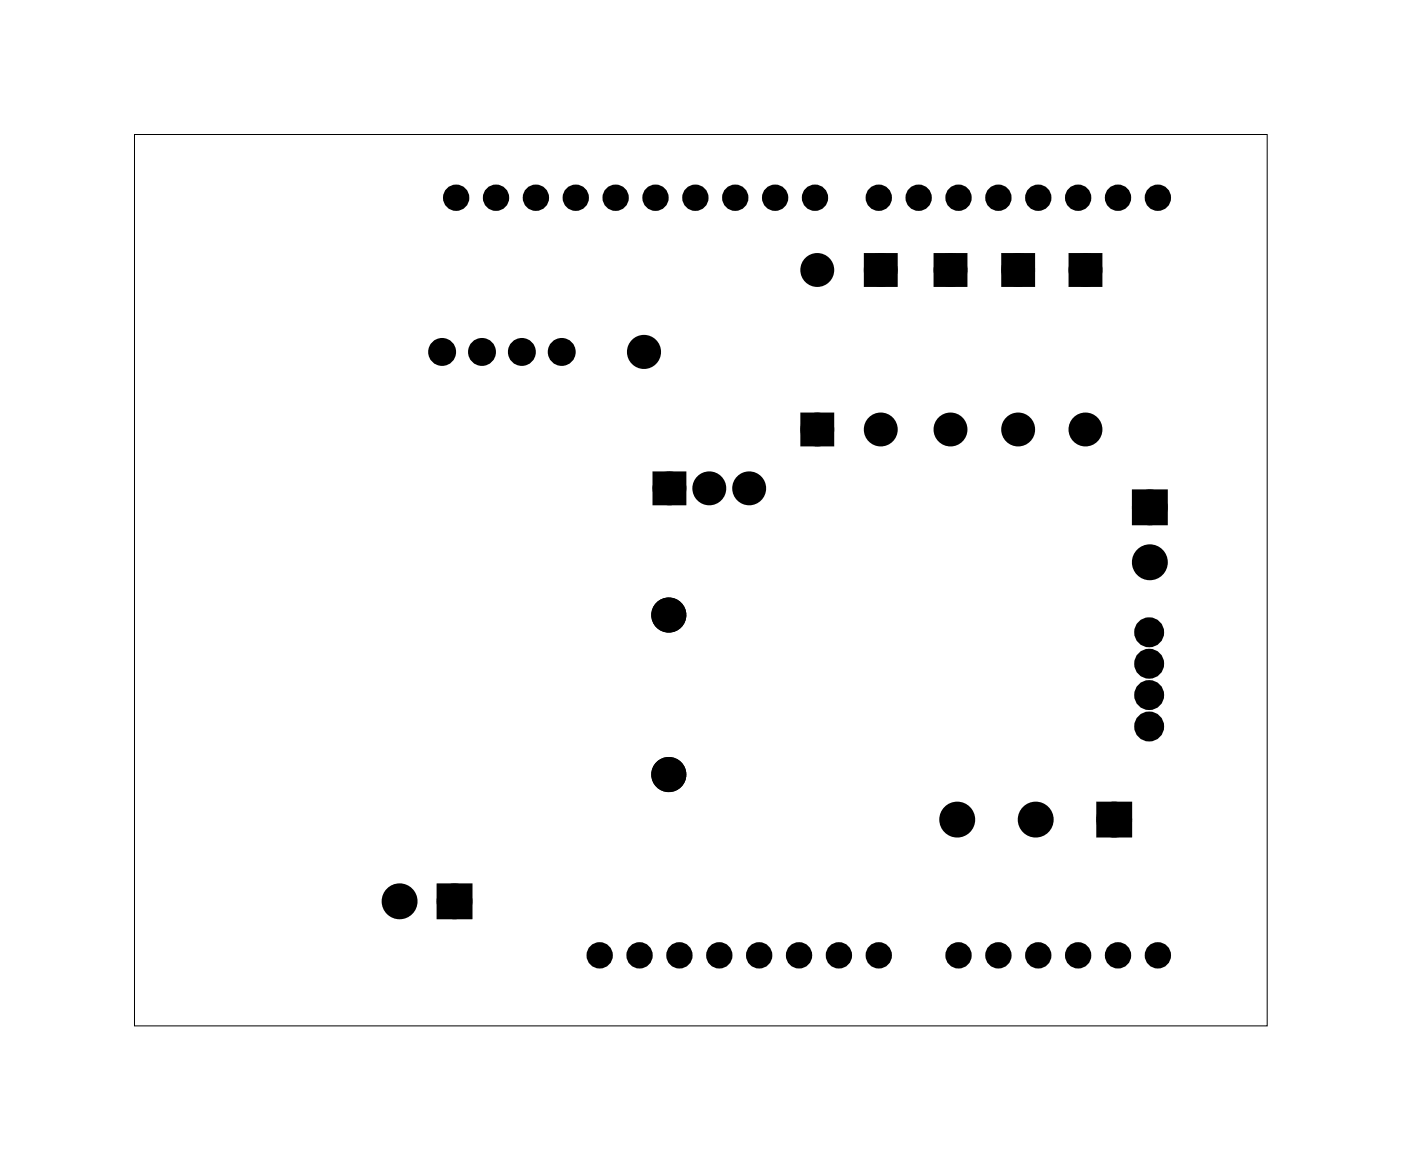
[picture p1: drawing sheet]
<svg xmlns="http://www.w3.org/2000/svg" width="89mm" height="74mm" viewBox="0 0 89 74" stroke-linecap="round" stroke-linejoin="round" font-family="sans-serif">
<path d="M8.6 8.6h72.1v56.7h-72.1z" fill="none" stroke="#000" stroke-width=".06"/>
<g fill="#000">
<circle cx="29.1" cy="12.6" r=".57"/>
<circle cx="31.6" cy="12.6" r=".57"/>
<circle cx="34.1" cy="12.6" r=".57"/>
<circle cx="36.7" cy="12.6" r=".57"/>
<circle cx="39.2" cy="12.6" r=".57"/>
<circle cx="41.8" cy="12.6" r=".57"/>
<circle cx="44.3" cy="12.6" r=".57"/>
<circle cx="46.8" cy="12.6" r=".57"/>
<circle cx="49.4" cy="12.6" r=".57"/>
<circle cx="51.9" cy="12.6" r=".57"/>
<circle cx="52.1" cy="17.2" r=".7"/>
<circle cx="56" cy="12.6" r=".57"/>
<circle cx="56.1" cy="17.2" r=".7"/>
<circle cx="58.5" cy="12.6" r=".57"/>
<circle cx="60.6" cy="17.2" r=".7"/>
<circle cx="61.1" cy="12.6" r=".57"/>
<circle cx="63.6" cy="12.6" r=".57"/>
<circle cx="64.9" cy="17.2" r=".7"/>
<circle cx="66.1" cy="12.6" r=".57"/>
<circle cx="68.7" cy="12.6" r=".57"/>
<circle cx="69.2" cy="17.2" r=".7"/>
<circle cx="71.2" cy="12.6" r=".57"/>
<circle cx="73.8" cy="12.6" r=".57"/>
<circle cx="28.2" cy="22.4" r=".62"/>
<circle cx="30.7" cy="22.4" r=".62"/>
<circle cx="33.2" cy="22.4" r=".62"/>
<circle cx="35.8" cy="22.4" r=".62"/>
<circle cx="41" cy="22.4" r=".7"/>
<circle cx="42.6" cy="39.2" r=".75"/>
<circle cx="42.6" cy="31.1" r=".7"/>
<circle cx="45.2" cy="31.1" r=".7"/>
<circle cx="47.7" cy="31.1" r=".7"/>
<circle cx="52.1" cy="27.4" r=".7"/>
<circle cx="56.1" cy="27.4" r=".7"/>
<circle cx="60.6" cy="27.4" r=".7"/>
<circle cx="64.9" cy="27.4" r=".7"/>
<circle cx="69.2" cy="27.4" r=".7"/>
<circle cx="73.3" cy="32.3" r=".76"/>
<circle cx="73.3" cy="35.8" r=".76"/>
<circle cx="25.5" cy="57.4" r=".76"/>
<circle cx="29" cy="57.4" r=".76"/>
<circle cx="42.6" cy="49.3" r=".75"/>
<circle cx="61" cy="52.2" r=".76"/>
<circle cx="66" cy="52.2" r=".76"/>
<circle cx="71" cy="52.2" r=".76"/>
<circle cx="73.2" cy="42.3" r=".57"/>
<circle cx="73.2" cy="44.3" r=".57"/>
<circle cx="73.2" cy="46.3" r=".57"/>
<circle cx="73.2" cy="40.3" r=".57"/>
<circle cx="38.2" cy="60.9" r=".57"/>
<circle cx="40.7" cy="60.9" r=".57"/>
<circle cx="43.3" cy="60.9" r=".57"/>
<circle cx="45.8" cy="60.9" r=".57"/>
<circle cx="48.4" cy="60.9" r=".57"/>
<circle cx="50.9" cy="60.9" r=".57"/>
<circle cx="53.4" cy="60.9" r=".57"/>
<circle cx="56" cy="60.9" r=".57"/>
<circle cx="61.1" cy="60.9" r=".57"/>
<circle cx="63.6" cy="60.9" r=".57"/>
<circle cx="66.1" cy="60.9" r=".57"/>
<circle cx="68.7" cy="60.9" r=".57"/>
<circle cx="71.2" cy="60.9" r=".57"/>
<circle cx="73.8" cy="60.9" r=".57"/>
</g>
<g fill="none" stroke="#000" stroke-width=".54">
<circle cx="29.1" cy="12.6" r=".57"/>
<circle cx="31.6" cy="12.6" r=".57"/>
<circle cx="34.1" cy="12.6" r=".57"/>
<circle cx="36.7" cy="12.6" r=".57"/>
<circle cx="39.2" cy="12.6" r=".57"/>
<circle cx="41.8" cy="12.6" r=".57"/>
<circle cx="44.3" cy="12.6" r=".57"/>
<circle cx="46.8" cy="12.6" r=".57"/>
<circle cx="49.4" cy="12.6" r=".57"/>
<circle cx="51.9" cy="12.6" r=".57"/>
<circle cx="56" cy="12.6" r=".57"/>
<circle cx="58.5" cy="12.6" r=".57"/>
<circle cx="61.1" cy="12.6" r=".57"/>
<circle cx="63.6" cy="12.6" r=".57"/>
<circle cx="66.1" cy="12.6" r=".57"/>
<circle cx="68.7" cy="12.6" r=".57"/>
<circle cx="71.2" cy="12.6" r=".57"/>
<circle cx="73.8" cy="12.6" r=".57"/>
<circle cx="38.2" cy="60.9" r=".57"/>
<circle cx="40.7" cy="60.9" r=".57"/>
<circle cx="43.3" cy="60.9" r=".57"/>
<circle cx="45.8" cy="60.9" r=".57"/>
<circle cx="48.4" cy="60.9" r=".57"/>
<circle cx="50.9" cy="60.9" r=".57"/>
<circle cx="53.4" cy="60.9" r=".57"/>
<circle cx="56" cy="60.9" r=".57"/>
<circle cx="61.1" cy="60.9" r=".57"/>
<circle cx="63.6" cy="60.9" r=".57"/>
<circle cx="66.1" cy="60.9" r=".57"/>
<circle cx="68.7" cy="60.9" r=".57"/>
<circle cx="71.2" cy="60.9" r=".57"/>
<circle cx="73.8" cy="60.9" r=".57"/>
</g>
<g fill="none" stroke="#000" stroke-width=".74" stroke-linecap="butt">
<circle cx="42.6" cy="39.2" r=".75"/>
<circle cx="42.6" cy="49.3" r=".75"/>
</g>
<path d="M55.4 16.5h1.4v1.4h-1.4zM59.9 16.5h1.4v1.4h-1.4zM64.2 16.5h1.4v1.4h-1.4zM68.5 16.5h1.4v1.4h-1.4zM41.9 30.4h1.4v1.4h-1.4zM51.4 26.7h1.4v1.4h-1.4zM72.5 31.6h1.5v1.5h-1.5zM28.2 56.7h1.5v1.5h-1.5zM70.2 51.4h1.5v1.6h-1.5z" fill="#000"/>
<g fill="none" stroke="#000" stroke-width=".76" stroke-linecap="butt">
<path d="M55.4 16.5h1.4v1.4h-1.4zM59.9 16.5h1.4v1.4h-1.4zM64.2 16.5h1.4v1.4h-1.4zM68.5 16.5h1.4v1.4h-1.4zM41.9 30.4h1.4v1.4h-1.4zM51.4 26.7h1.4v1.4h-1.4zM72.5 31.6h1.5v1.5h-1.5zM28.2 56.7h1.5v1.5h-1.5zM70.2 51.4h1.5v1.6h-1.5z"/>
<circle cx="52.1" cy="17.2" r=".7"/>
<circle cx="56.1" cy="17.2" r=".7"/>
<circle cx="60.6" cy="17.2" r=".7"/>
<circle cx="64.9" cy="17.2" r=".7"/>
<circle cx="69.2" cy="17.2" r=".7"/>
<circle cx="41" cy="22.4" r=".7"/>
<circle cx="42.6" cy="31.1" r=".7"/>
<circle cx="45.2" cy="31.1" r=".7"/>
<circle cx="47.7" cy="31.1" r=".7"/>
<circle cx="52.1" cy="27.4" r=".7"/>
<circle cx="56.1" cy="27.4" r=".7"/>
<circle cx="60.6" cy="27.4" r=".7"/>
<circle cx="64.9" cy="27.4" r=".7"/>
<circle cx="69.2" cy="27.4" r=".7"/>
<circle cx="73.3" cy="35.8" r=".76"/>
<circle cx="73.3" cy="32.3" r=".76"/>
<circle cx="25.5" cy="57.4" r=".76"/>
<circle cx="29" cy="57.4" r=".76"/>
<circle cx="61" cy="52.2" r=".76"/>
<circle cx="66" cy="52.2" r=".76"/>
<circle cx="71" cy="52.2" r=".76"/>
<circle cx="73.2" cy="42.3" r=".57"/>
<circle cx="73.2" cy="44.3" r=".57"/>
<circle cx="73.2" cy="46.3" r=".57"/>
<circle cx="73.2" cy="40.3" r=".57"/>
</g>
<g fill="none" stroke="#000" stroke-width=".53">
<circle cx="28.2" cy="22.4" r=".62"/>
<circle cx="30.7" cy="22.4" r=".62"/>
<circle cx="33.2" cy="22.4" r=".62"/>
<circle cx="35.8" cy="22.4" r=".62"/>
</g>
</svg>
